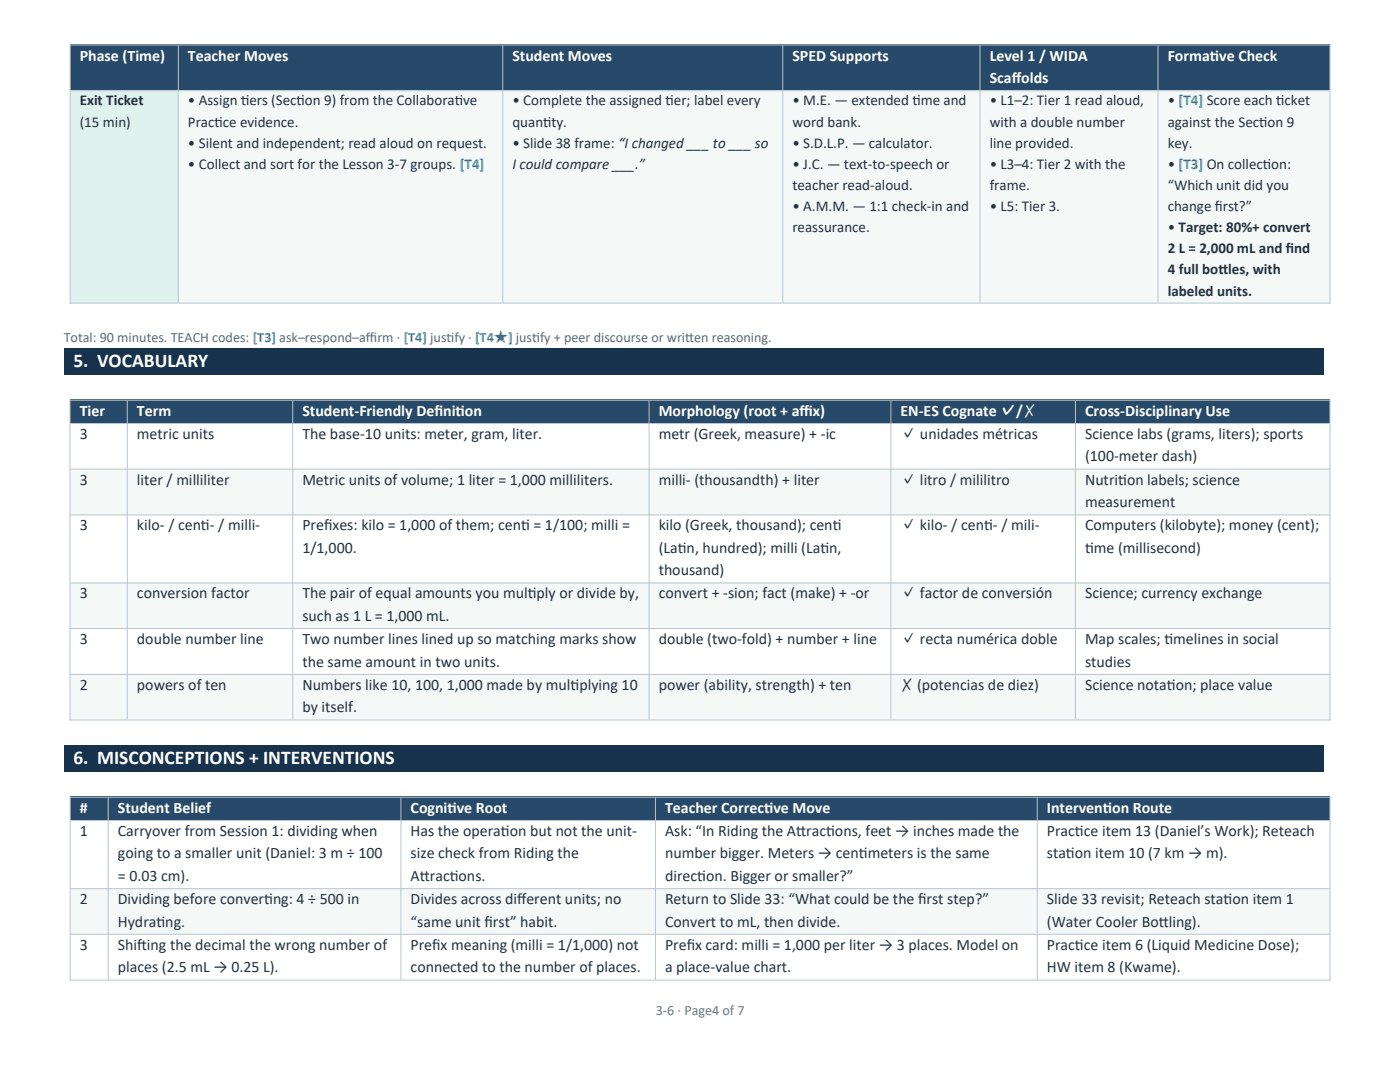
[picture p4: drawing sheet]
<svg xmlns="http://www.w3.org/2000/svg" width="279mm" height="216mm" viewBox="0 0 279 216" stroke-linecap="round" stroke-linejoin="round" font-family="sans-serif">
<defs><g id="words">
<g font-size="3.9" fill="#fff">
<text x="14.6" y="73.2">5. VOCABULARY</text>
<text x="14.6" y="152.4">6. MISCONCEPTIONS + INTERVENTIONS</text>
</g>
<g font-size="3.2" fill="#fff">
<text x="15.9" y="12.1">Phase (Time)</text>
<text x="37.5" y="12.1">Teacher Moves</text>
<text x="102.3" y="12.1">Student Moves</text>
<text x="158.2" y="12.1">SPED Supports</text>
<text x="197.5" y="12.1">Level 1 / WIDA</text>
<text x="197.5" y="16.5">Scaf</text>
<text x="201.9" y="16.5">folds</text>
<text x="233" y="12.1">Format</text>
<text x="241.5" y="12.1">ive Check</text>
<text x="15.9" y="82.9">Tier</text>
<text x="27.3" y="82.9">Term</text>
<text x="60.4" y="82.9">Student-Friendly Def</text>
<text x="86.7" y="82.9">init</text>
<text x="90.9" y="82.9">ion</text>
<text x="131.5" y="82.9">Morphology (root + af</text>
<text x="159.6" y="82.9">f</text>
<text x="159.6" y="82.9">ix)</text>
<text x="179.7" y="82.9">EN-ES Cognate ✓ ✗</text>
<text x="202.8" y="82.9">/</text>
<text x="216.6" y="82.9">Cross-Disciplinary Use</text>
<text x="15.9" y="162.2">#</text>
<text x="23.5" y="162.2">Student Belief</text>
<text x="82" y="162.2">Cognit</text>
<text x="89.3" y="162.2">ive Root</text>
<text x="132.7" y="162.2">Teacher Correct</text>
<text x="152.5" y="162.2">ive Move</text>
<text x="208.9" y="162.2">Intervent</text>
<text x="220.1" y="162.2">ion Route</text>
</g>
<g font-size="3.2" fill="#24323f">
<text x="15.9" y="87.6">3</text>
<text x="27.3" y="87.6">metric units</text>
<text x="60.4" y="87.6">The base-10 units: meter, gram, liter.</text>
<text x="131.5" y="87.6">metr (Greek, measure) + -ic</text>
<text x="179.7" y="87.6">✓ unidades métricas</text>
<text x="216.6" y="87.6">Science labs (grams, liters); sports</text>
<text x="216.6" y="92.1">(100-meter dash)</text>
<text x="15.9" y="96.7">3</text>
<text x="27.3" y="96.7">liter / milliliter</text>
<text x="60.4" y="96.7">Metric units of volume; 1 liter = 1,000 milliliters.</text>
<text x="131.5" y="96.7">milli- (thousandth) + liter</text>
<text x="179.7" y="96.7">✓ litro / mililitro</text>
<text x="216.6" y="96.7">Nutrit</text>
<text x="216.6" y="101.2">measurement</text>
<text x="223.2" y="96.7">ion labels; science</text>
<text x="15.9" y="105.8">3</text>
<text x="27.3" y="105.8">kilo- / cent</text>
<text x="40.1" y="105.8">i- / milli-</text>
<text x="60.4" y="105.8">Pref</text>
<text x="64.7" y="105.8">ixes: kilo = 1,000 of them; cent</text>
<text x="104" y="105.8">i = 1/100; milli =</text>
<text x="131.5" y="105.8">kilo (Greek, thousand); cent</text>
<text x="166.2" y="105.8">i</text>
<text x="179.7" y="105.8">✓ kilo- / cent</text>
<text x="196.4" y="105.8">i- / mili-</text>
<text x="216.6" y="105.8">Computers (kilobyte); money (cent);</text>
<text x="60.4" y="110.3">1/1,000.</text>
<text x="131.5" y="110.3">(Lat</text>
<text x="135.3" y="110.3">in, hundred); milli (Lat</text>
<text x="163.7" y="110.3">in,</text>
<text x="216.6" y="110.3">t</text>
<text x="216.6" y="110.3">ime (millisecond)</text>
<text x="15.9" y="119.4">3</text>
<text x="27.3" y="119.4">conversion factor</text>
<text x="60.4" y="119.4">The pair of equal amounts you mult</text>
<text x="105.3" y="119.4">iply or divide by,</text>
<text x="131.5" y="114.8">thousand)</text>
<text x="131.5" y="119.4">convert + -sion; fact (make) + -or</text>
<text x="179.7" y="119.4">✓ factor de conversión</text>
<text x="216.6" y="119.4">Science; currency exchange</text>
<text x="60.4" y="123.9">such as 1 L = 1,000 mL.</text>
<text x="15.9" y="128.5">3</text>
<text x="27.3" y="128.5">double number line</text>
<text x="60.4" y="128.5">Two number lines lined up so matching marks show</text>
<text x="131.5" y="128.5">double (two-fold) + number + line</text>
<text x="179.7" y="128.5">✓ recta numérica doble</text>
<text x="216.6" y="128.5">Map scales; t</text>
<text x="232.4" y="128.5">imelines in social</text>
<text x="15.9" y="137.7">2</text>
<text x="27.3" y="137.7">powers of ten</text>
<text x="60.4" y="133">the same amount in two units.</text>
<text x="60.4" y="137.7">Numbers like 10, 100, 1,000 made by mult</text>
<text x="113.9" y="137.7">iplying 10</text>
<text x="131.5" y="137.7">power (ability, strength) + ten</text>
<text x="179.7" y="137.7">✗ (potencias de diez)</text>
<text x="216.6" y="133">studies</text>
<text x="216.6" y="137.7">Science notat</text>
<text x="232.9" y="137.7">ion; place value</text>
<text x="60.4" y="142.1">by itself.</text>
<text x="15.9" y="166.8">1</text>
<text x="23.5" y="166.8">Carryover from Session 1: dividing when</text>
<text x="82" y="166.8">Has the operat</text>
<text x="100" y="166.8">ion but not the unit-</text>
<text x="132.7" y="166.8">Ask: “In Riding the At</text>
<text x="158.9" y="166.8">tract</text>
<text x="164.9" y="166.8">ions, feet → inches made the</text>
<text x="208.9" y="166.8">Pract</text>
<text x="214.5" y="166.8">ice item 13 (Daniel’s Work); Reteach</text>
<text x="23.5" y="171.3">going to a smaller unit (Daniel: 3 m ÷ 100</text>
<text x="82" y="171.3">size check from Riding the</text>
<text x="132.7" y="171.3">number bigger. Meters → cent</text>
<text x="171.4" y="171.3">imeters is the same</text>
<text x="208.9" y="171.3">stat</text>
<text x="212.7" y="171.3">ion item 10 (7 km → m).</text>
<text x="23.5" y="175.8">= 0.03 cm).</text>
<text x="82" y="175.8">At</text>
<text x="83.8" y="175.8">tract</text>
<text x="89.8" y="175.8">ions.</text>
<text x="132.7" y="175.8">direct</text>
<text x="139.1" y="175.8">ion. Bigger or smaller?”</text>
<text x="15.9" y="180.4">2</text>
<text x="23.5" y="180.4">Dividing before convert</text>
<text x="23.5" y="184.9">Hydrat</text>
<text x="31.2" y="184.9">ing.</text>
<text x="52.7" y="180.4">ing: 4 ÷ 500 in</text>
<text x="82" y="180.4">Divides across dif</text>
<text x="82" y="184.9">“same unit f</text>
<text x="96.7" y="184.9">irst” habit.</text>
<text x="103.2" y="180.4">ferent units; no</text>
<text x="132.7" y="180.4">Return to Slide 33: “What could be the f</text>
<text x="132.7" y="184.9">Convert to mL, then divide.</text>
<text x="183.2" y="180.4">irst step?”</text>
<text x="208.9" y="180.4">Slide 33 revisit; Reteach stat</text>
<text x="208.9" y="184.9">(Water Cooler Bot</text>
<text x="231.3" y="184.9">tling).</text>
<text x="244.2" y="180.4">ion item 1</text>
<text x="15.9" y="189.5">3</text>
<text x="23.5" y="189.5">Shif</text>
<text x="27.4" y="189.5">ting the decimal the wrong number of</text>
<text x="82" y="189.5">Pref</text>
<text x="86.3" y="189.5">ix meaning (milli = 1/1,000) not</text>
<text x="132.7" y="189.5">Pref</text>
<text x="137" y="189.5">ix card: milli = 1,000 per liter → 3 places. Model on</text>
<text x="208.9" y="189.5">Pract</text>
<text x="214.5" y="189.5">ice item 6 (Liquid Medicine Dose);</text>
<text x="23.5" y="194">places (2.5 mL → 0.25 L).</text>
<text x="82" y="194">connected to the number of places.</text>
<text x="132.7" y="194">a place-value chart.</text>
<text x="208.9" y="194">HW item 8 (Kwame).</text>
</g>
<g font-size="3" fill="#24323f">
<text x="15.9" y="21">Exit Ticket</text>
<text x="37.5" y="21">• Assign t</text>
<text x="48.1" y="21">iers (Sect</text>
<text x="59.2" y="21">ion 9) from the Collaborat</text>
<text x="90.8" y="21">ive</text>
<text x="102.3" y="21">• Complete the assigned t</text>
<text x="132.8" y="21">ier; label every</text>
<text x="158.2" y="21">• M.E. — extended t</text>
<text x="182.1" y="21">ime and</text>
<text x="197.5" y="21">• L1–2: Tier 1 read aloud,</text>
<text x="233" y="21">• [T4] Score each t</text>
<text x="254.7" y="21">icket</text>
<text x="15.9" y="25.3">(15 min)</text>
<text x="37.5" y="25.3">Pract</text>
<text x="37.5" y="29.5">• Silent and independent; read aloud on request.</text>
<text x="42.8" y="25.3">ice evidence.</text>
<text x="102.3" y="25.3">quant</text>
<text x="102.3" y="29.5">• Slide 38 frame: “I changed ___ to ___ so</text>
<text x="108.4" y="25.3">ity.</text>
<text x="158.2" y="25.3">word bank.</text>
<text x="158.2" y="29.5">• S.D.L.P. — calculator.</text>
<text x="197.5" y="25.3">with a double number</text>
<text x="197.5" y="29.5">line provided.</text>
<text x="233" y="25.3">against the Sect</text>
<text x="233" y="29.5">key.</text>
<text x="251.3" y="25.3">ion 9</text>
<text x="37.5" y="33.7">• Collect and sort for the Lesson 3-7 groups. [T4]</text>
<text x="102.3" y="33.7">I could compare ___.”</text>
<text x="158.2" y="33.7">• J.C. — text-to-speech or</text>
<text x="197.5" y="33.7">• L3–4: Tier 2 with the</text>
<text x="233" y="33.7">• [T3] On collect</text>
<text x="252" y="33.7">ion:</text>
<text x="158.2" y="37.9">teacher read-aloud.</text>
<text x="197.5" y="37.9">frame.</text>
<text x="233" y="37.9">“Which unit did you</text>
<text x="158.2" y="42.1">• A.M.M. — 1:1 check-in and</text>
<text x="158.2" y="46.3">reassurance.</text>
<text x="197.5" y="42.1">• L5: Tier 3.</text>
<text x="233" y="42.1">change f</text>
<text x="233" y="46.3">• Target: 80%+ convert</text>
<text x="242.5" y="42.1">irst?”</text>
<text x="233" y="50.6">2 L = 2,000 mL and f</text>
<text x="256.6" y="50.6">ind</text>
<text x="233" y="54.8">4 full bot</text>
<text x="233" y="59">labeled units.</text>
<text x="243.2" y="54.8">tles, with</text>
</g>
<g font-size="2.8" fill="#5a6b78">
<text x="12.7" y="68.2">Total: 90 minutes. TEACH codes: [T3] ask–respond–af</text>
<text x="73" y="68.2">f</text>
<text x="73" y="68.2">irm · [T4] just</text>
<text x="89.1" y="68.2">ify · [T4★] just</text>
<text x="106.2" y="68.2">ify + peer discourse or writ</text>
<text x="136.8" y="68.2">ten reasoning.</text>
</g>
<text font-size="2.8" fill="#6b7785" x="130.9" y="202.4">3-6 · Page4 of 7</text>
</g></defs>
<g fill="#274a6a">
<path d="M14 8.9h21.6v9.1h-21.6z" fill-rule="evenodd"/>
<path d="M35.6 8.9h64.7v9.1h-64.7z" fill-rule="evenodd"/>
<path d="M100.3 8.9h55.9v9.1h-55.9z" fill-rule="evenodd"/>
<path d="M156.2 8.9h39.4v9.1h-39.4z" fill-rule="evenodd"/>
<path d="M195.6 8.9h35.5v9.1h-35.5z" fill-rule="evenodd"/>
<path d="M231.1 8.9h34.3v9.1h-34.3z" fill-rule="evenodd"/>
</g>
<path d="M14 18h21.6v42.4h-21.6z" fill-rule="evenodd" fill="#dff2ee"/>
<g fill="#f4f9f8">
<path d="M35.6 18h64.7v42.4h-64.7z" fill-rule="evenodd"/>
<path d="M100.3 18h55.9v42.4h-55.9z" fill-rule="evenodd"/>
<path d="M156.2 18h39.4v42.4h-39.4z" fill-rule="evenodd"/>
<path d="M195.6 18h35.5v42.4h-35.5z" fill-rule="evenodd"/>
<path d="M231.1 18h34.3v42.4h-34.3z" fill-rule="evenodd"/>
</g>
<path d="M12.7 69.5h251.4v5.3h-251.4z" fill-rule="evenodd" fill="#17324d"/>
<g fill="#274a6a">
<path d="M14 79.8h11.4v4.6h-11.4z" fill-rule="evenodd"/>
<path d="M25.4 79.8h33v4.6h-33z" fill-rule="evenodd"/>
<path d="M58.4 79.8h71.1v4.6h-71.1z" fill-rule="evenodd"/>
<path d="M129.5 79.8h48.3v4.6h-48.3z" fill-rule="evenodd"/>
<path d="M177.8 79.8h36.8v4.6h-36.8z" fill-rule="evenodd"/>
<path d="M214.6 79.8h50.8v4.6h-50.8z" fill-rule="evenodd"/>
</g>
<g fill="#f4f9f8">
<path d="M14 93.5h11.4v9.1h-11.4z" fill-rule="evenodd"/>
<path d="M25.4 93.5h33v9.1h-33z" fill-rule="evenodd"/>
<path d="M58.4 93.5h71.1v9.1h-71.1z" fill-rule="evenodd"/>
<path d="M129.5 93.5h48.3v9.1h-48.3z" fill-rule="evenodd"/>
<path d="M177.8 93.5h36.8v9.1h-36.8z" fill-rule="evenodd"/>
<path d="M214.6 93.5h50.8v9.1h-50.8z" fill-rule="evenodd"/>
<path d="M14 116.2h11.4v9.1h-11.4z" fill-rule="evenodd"/>
<path d="M25.4 116.2h33v9.1h-33z" fill-rule="evenodd"/>
<path d="M58.4 116.2h71.1v9.1h-71.1z" fill-rule="evenodd"/>
<path d="M129.5 116.2h48.3v9.1h-48.3z" fill-rule="evenodd"/>
<path d="M177.8 116.2h36.8v9.1h-36.8z" fill-rule="evenodd"/>
<path d="M214.6 116.2h50.8v9.1h-50.8z" fill-rule="evenodd"/>
<path d="M14 134.5h11.4v9.1h-11.4z" fill-rule="evenodd"/>
<path d="M25.4 134.5h33v9.1h-33z" fill-rule="evenodd"/>
<path d="M58.4 134.5h71.1v9.1h-71.1z" fill-rule="evenodd"/>
<path d="M129.5 134.5h48.3v9.1h-48.3z" fill-rule="evenodd"/>
<path d="M177.8 134.5h36.8v9.1h-36.8z" fill-rule="evenodd"/>
<path d="M214.6 134.5h50.8v9.1h-50.8z" fill-rule="evenodd"/>
</g>
<path d="M12.7 148.7h251.4v5.3h-251.4z" fill-rule="evenodd" fill="#17324d"/>
<g fill="#274a6a">
<path d="M14 159h7.6v4.6h-7.6z" fill-rule="evenodd"/>
<path d="M21.6 159h58.4v4.6h-58.4z" fill-rule="evenodd"/>
<path d="M80 159h50.8v4.6h-50.8z" fill-rule="evenodd"/>
<path d="M130.8 159h76.2v4.6h-76.2z" fill-rule="evenodd"/>
<path d="M207 159h58.4v4.6h-58.4z" fill-rule="evenodd"/>
</g>
<g fill="#f4f9f8">
<path d="M14 177.2h7.6v9.1h-7.6z" fill-rule="evenodd"/>
<path d="M21.6 177.2h58.4v9.1h-58.4z" fill-rule="evenodd"/>
<path d="M80 177.2h50.8v9.1h-50.8z" fill-rule="evenodd"/>
<path d="M130.8 177.2h76.2v9.1h-76.2z" fill-rule="evenodd"/>
<path d="M207 177.2h58.4v9.1h-58.4z" fill-rule="evenodd"/>
</g>
<g fill="#274a6a">
<path d="M14 8.9h21.6v9.1h-21.6z" fill-rule="evenodd"/>
<path d="M35.6 8.9h64.7v9.1h-64.7z" fill-rule="evenodd"/>
<path d="M100.3 8.9h55.9v9.1h-55.9z" fill-rule="evenodd"/>
<path d="M156.2 8.9h39.4v9.1h-39.4z" fill-rule="evenodd"/>
<path d="M195.6 8.9h35.5v9.1h-35.5z" fill-rule="evenodd"/>
<path d="M231.1 8.9h34.3v9.1h-34.3z" fill-rule="evenodd"/>
</g>
<path d="M14 18h21.6v42.4h-21.6z" fill-rule="evenodd" fill="#dff2ee"/>
<g fill="#f4f9f8">
<path d="M35.6 18h64.7v42.4h-64.7z" fill-rule="evenodd"/>
<path d="M100.3 18h55.9v42.4h-55.9z" fill-rule="evenodd"/>
<path d="M156.2 18h39.4v42.4h-39.4z" fill-rule="evenodd"/>
<path d="M195.6 18h35.5v42.4h-35.5z" fill-rule="evenodd"/>
<path d="M231.1 18h34.3v42.4h-34.3z" fill-rule="evenodd"/>
</g>
<path d="M12.7 69.5h251.4v5.3h-251.4z" fill-rule="evenodd" fill="#17324d"/>
<g fill="#274a6a">
<path d="M14 79.8h11.4v4.6h-11.4z" fill-rule="evenodd"/>
<path d="M25.4 79.8h33v4.6h-33z" fill-rule="evenodd"/>
<path d="M58.4 79.8h71.1v4.6h-71.1z" fill-rule="evenodd"/>
<path d="M129.5 79.8h48.3v4.6h-48.3z" fill-rule="evenodd"/>
<path d="M177.8 79.8h36.8v4.6h-36.8z" fill-rule="evenodd"/>
<path d="M214.6 79.8h50.8v4.6h-50.8z" fill-rule="evenodd"/>
</g>
<g fill="#f4f9f8">
<path d="M14 93.5h11.4v9.1h-11.4z" fill-rule="evenodd"/>
<path d="M25.4 93.5h33v9.1h-33z" fill-rule="evenodd"/>
<path d="M58.4 93.5h71.1v9.1h-71.1z" fill-rule="evenodd"/>
<path d="M129.5 93.5h48.3v9.1h-48.3z" fill-rule="evenodd"/>
<path d="M177.8 93.5h36.8v9.1h-36.8z" fill-rule="evenodd"/>
<path d="M214.6 93.5h50.8v9.1h-50.8z" fill-rule="evenodd"/>
<path d="M14 116.2h11.4v9.1h-11.4z" fill-rule="evenodd"/>
<path d="M25.4 116.2h33v9.1h-33z" fill-rule="evenodd"/>
<path d="M58.4 116.2h71.1v9.1h-71.1z" fill-rule="evenodd"/>
<path d="M129.5 116.2h48.3v9.1h-48.3z" fill-rule="evenodd"/>
<path d="M177.8 116.2h36.8v9.1h-36.8z" fill-rule="evenodd"/>
<path d="M214.6 116.2h50.8v9.1h-50.8z" fill-rule="evenodd"/>
<path d="M14 134.5h11.4v9.1h-11.4z" fill-rule="evenodd"/>
<path d="M25.4 134.5h33v9.1h-33z" fill-rule="evenodd"/>
<path d="M58.4 134.5h71.1v9.1h-71.1z" fill-rule="evenodd"/>
<path d="M129.5 134.5h48.3v9.1h-48.3z" fill-rule="evenodd"/>
<path d="M177.8 134.5h36.8v9.1h-36.8z" fill-rule="evenodd"/>
<path d="M214.6 134.5h50.8v9.1h-50.8z" fill-rule="evenodd"/>
</g>
<path d="M12.7 148.7h251.4v5.3h-251.4z" fill-rule="evenodd" fill="#17324d"/>
<g fill="#274a6a">
<path d="M14 159h7.6v4.6h-7.6z" fill-rule="evenodd"/>
<path d="M21.6 159h58.4v4.6h-58.4z" fill-rule="evenodd"/>
<path d="M80 159h50.8v4.6h-50.8z" fill-rule="evenodd"/>
<path d="M130.8 159h76.2v4.6h-76.2z" fill-rule="evenodd"/>
<path d="M207 159h58.4v4.6h-58.4z" fill-rule="evenodd"/>
</g>
<g fill="#f4f9f8">
<path d="M14 177.2h7.6v9.1h-7.6z" fill-rule="evenodd"/>
<path d="M21.6 177.2h58.4v9.1h-58.4z" fill-rule="evenodd"/>
<path d="M80 177.2h50.8v9.1h-50.8z" fill-rule="evenodd"/>
<path d="M130.8 177.2h76.2v9.1h-76.2z" fill-rule="evenodd"/>
<path d="M207 177.2h58.4v9.1h-58.4z" fill-rule="evenodd"/>
</g>
<g fill="none" stroke="#b7c4cf" stroke-width=".2">
<path d="M13.9 9h251.6M14 8.9v51.7M14.1 18.1h251.2M35.6 9.1v51.3M100.3 9.1v51.3M156.2 9.1v51.3M195.6 9.1v51.3M231.1 9.1v51.3M265.4 8.9v51.7M13.9 79.9h251.6M13.9 60.5h251.6M14 79.8v64"/>
<path d="M25.4 79.9v63.7M58.4 79.9v63.7M129.5 79.9v63.7M177.8 79.9v63.7M214.6 79.9v63.7M265.4 79.8v64M14.1 84.5h251.2M14.1 93.6h251.2M14.1 102.7h251.2M14.1 116.3h251.2M14.1 125.4h251.2M14.1 134.6h251.2"/>
<path d="M13.9 143.7h251.6M13.9 159.1h251.6M14 159v36.7M21.6 159.2v36.3M80 159.2v36.3M130.8 159.2v36.3M207 159.2v36.3M265.4 159v36.7M14.1 163.7h251.2M14.1 177.3h251.2M13.9 195.6h251.6M14.1 186.4h251.2"/>
</g>
<use href="#words"/>
</svg>
